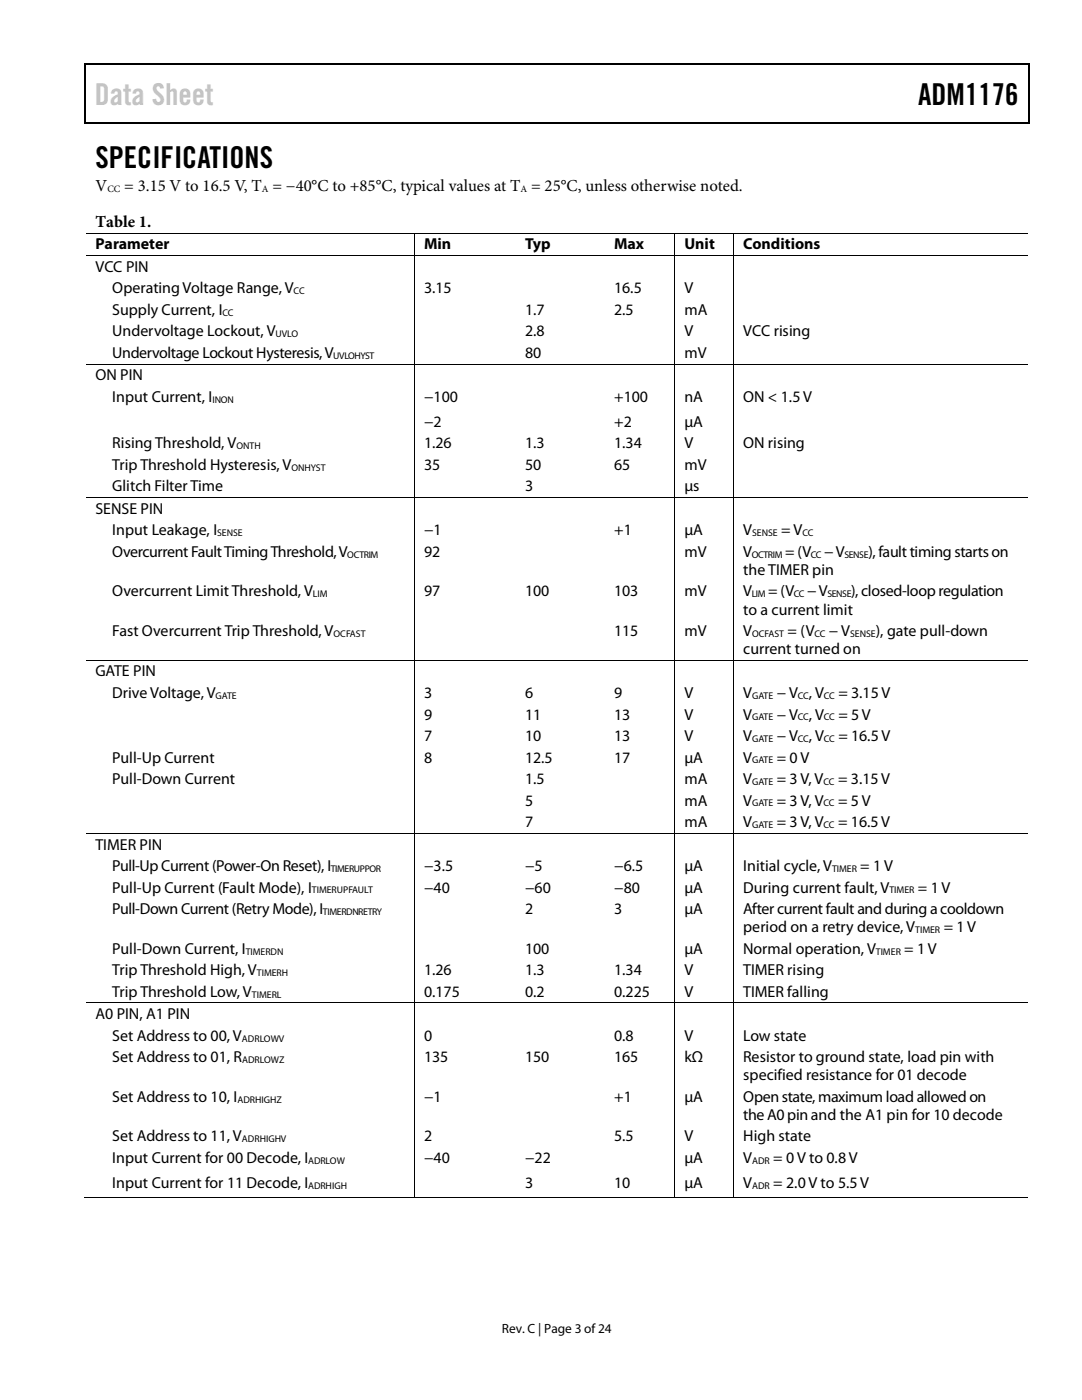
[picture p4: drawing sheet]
<svg xmlns="http://www.w3.org/2000/svg" width="216mm" height="279mm" viewBox="0 0 216 279" stroke-linecap="round" stroke-linejoin="round" font-family="sans-serif">
<defs><g id="words">
<text font-size="6" fill="#c1c1c1" x="18.9" y="20.9">Data Sheet</text>
<g font-size="6">
<text x="183.2" y="20.9">ADM1176</text>
<text x="19" y="33.6">SPECIFICATIONS</text>
</g>
<g font-size="3.3">
<text x="19" y="38.1">V</text>
<text x="24.8" y="38.1">= 3.15 V to 16.5 V, T = −40°C to +85°C, typical values at T = 25°C, unless otherwise noted.</text>
<text x="19.1" y="45.2">Table 1.</text>
</g>
<g font-size="3.2">
<text x="19" y="49.8">Parameter</text>
<text x="84.6" y="49.8">Min</text>
<text x="104.8" y="49.8">Typ</text>
<text x="122.6" y="49.8">Max</text>
<text x="136.6" y="49.8">Unit</text>
<text x="148.3" y="49.8">Conditions</text>
<text x="19" y="54.3">VCC PIN</text>
<text x="22.4" y="58.5">Operating Voltage Range, V</text>
<text x="84.6" y="58.5">3.15</text>
<text x="122.6" y="58.5">16.5</text>
<text x="136.6" y="58.5">V</text>
<text x="22.4" y="62.9">Supply Current, I</text>
<text x="104.8" y="62.9">1.7</text>
<text x="122.6" y="62.9">2.5</text>
<text x="136.6" y="62.9">mA</text>
<text x="22.4" y="67.1">Undervoltage Lockout, V</text>
<text x="22.4" y="71.5">Undervoltage Lockout Hysteresis, V</text>
<text x="104.8" y="67.1">2.8</text>
<text x="104.8" y="71.5">80</text>
<text x="136.6" y="67.1">V</text>
<text x="136.6" y="71.5">mV</text>
<text x="148.3" y="67.1">VCC rising</text>
<text x="19" y="75.9">ON PIN</text>
<text x="22.4" y="80.2">Input Current, I</text>
<text x="84.6" y="80.2">−100</text>
<text x="122.6" y="80.2">+100</text>
<text x="136.6" y="80.2">nA</text>
<text x="148.3" y="80.2">ON &lt; 1.5 V</text>
<text x="22.4" y="89.5">Rising Threshold, V</text>
<text x="84.6" y="85.2">−2</text>
<text x="84.6" y="89.5">1.26</text>
<text x="104.8" y="89.5">1.3</text>
<text x="122.6" y="89.5">1.34</text>
<text x="122.6" y="85.2">+2</text>
<text x="136.6" y="89.5">V</text>
<text x="136.6" y="85.2">µA</text>
<text x="148.3" y="89.5">ON rising</text>
<text x="22.4" y="93.8">Trip Threshold Hysteresis, V</text>
<text x="84.6" y="93.8">35</text>
<text x="104.8" y="93.8">50</text>
<text x="122.6" y="93.8">65</text>
<text x="136.6" y="93.8">mV</text>
<text x="22.4" y="98.1">Glitch Filter Time</text>
<text x="104.8" y="98.1">3</text>
<text x="136.6" y="98.1">µs</text>
<text x="19" y="102.6">SENSE PIN</text>
<text x="22.4" y="106.8">Input Leakage, I</text>
<text x="84.6" y="106.8">−1</text>
<text x="122.6" y="106.8">+1</text>
<text x="136.6" y="106.8">µA</text>
<text x="148.3" y="106.8">V</text>
<text x="155.9" y="106.8">= V</text>
<text x="22.4" y="111.2">Overcurrent Fault Timing Threshold, V</text>
<text x="84.6" y="111.2">92</text>
<text x="136.6" y="111.2">mV</text>
<text x="148.3" y="111.2">V</text>
<text x="156.7" y="111.2">= (V</text>
<text x="164.5" y="111.2">− V</text>
<text x="173.3" y="111.2">), fault timing starts on</text>
<text x="22.4" y="119">Overcurrent Limit Threshold, V</text>
<text x="84.6" y="119">97</text>
<text x="104.8" y="119">100</text>
<text x="122.6" y="119">103</text>
<text x="136.6" y="119">mV</text>
<text x="148.3" y="114.8">the TIMER pin</text>
<text x="148.3" y="119">V</text>
<text x="153.3" y="119">= (V</text>
<text x="161.1" y="119">− V</text>
<text x="169.8" y="119">), closed-loop regulation</text>
<text x="148.3" y="122.6">to a current limit</text>
<text x="22.4" y="126.9">Fast Overcurrent Trip Threshold, V</text>
<text x="122.6" y="126.9">115</text>
<text x="136.6" y="126.9">mV</text>
<text x="148.3" y="126.9">V</text>
<text x="148.3" y="130.6">current turned on</text>
<text x="157.1" y="126.9">= (V</text>
<text x="165.4" y="126.9">− V</text>
<text x="174.8" y="126.9">), gate pull-down</text>
<text x="19" y="135">GATE PIN</text>
<text x="22.4" y="139.3">Drive Voltage, V</text>
<text x="84.6" y="139.3">3</text>
<text x="84.6" y="143.6">9</text>
<text x="104.8" y="139.3">6</text>
<text x="104.8" y="143.6">11</text>
<text x="122.6" y="139.3">9</text>
<text x="122.6" y="143.6">13</text>
<text x="136.6" y="139.3">V</text>
<text x="136.6" y="143.6">V</text>
<text x="148.3" y="139.3">V</text>
<text x="148.3" y="143.6">V</text>
<text x="155" y="139.3">− V , V</text>
<text x="155" y="143.6">− V , V</text>
<text x="167.3" y="139.3">= 3.15 V</text>
<text x="167.3" y="143.6">= 5 V</text>
<text x="84.6" y="147.9">7</text>
<text x="104.8" y="147.9">10</text>
<text x="122.6" y="147.9">13</text>
<text x="136.6" y="147.9">V</text>
<text x="148.3" y="147.9">V</text>
<text x="155" y="147.9">− V , V</text>
<text x="167.3" y="147.9">= 16.5 V</text>
<text x="22.4" y="152.2">Pull-Up Current</text>
<text x="84.6" y="152.2">8</text>
<text x="104.8" y="152.2">12.5</text>
<text x="122.6" y="152.2">17</text>
<text x="136.6" y="152.2">µA</text>
<text x="148.3" y="152.2">V</text>
<text x="155" y="152.2">= 0 V</text>
<text x="22.4" y="156.5">Pull-Down Current</text>
<text x="104.8" y="156.5">1.5</text>
<text x="104.8" y="160.8">5</text>
<text x="136.6" y="156.5">mA</text>
<text x="136.6" y="160.8">mA</text>
<text x="148.3" y="156.5">V</text>
<text x="148.3" y="160.8">V</text>
<text x="155" y="156.5">= 3 V, V</text>
<text x="155" y="160.8">= 3 V, V</text>
<text x="167.2" y="156.5">= 3.15 V</text>
<text x="167.2" y="160.8">= 5 V</text>
<text x="104.8" y="165.1">7</text>
<text x="136.6" y="165.1">mA</text>
<text x="148.3" y="165.1">V</text>
<text x="155" y="165.1">= 3 V, V</text>
<text x="167.2" y="165.1">= 16.5 V</text>
<text x="19" y="169.5">TIMER PIN</text>
<text x="22.4" y="173.8">Pull-UpCurrent (Power-On Reset), I</text>
<text x="84.6" y="173.8">−3.5</text>
<text x="104.8" y="173.8">−5</text>
<text x="122.6" y="173.8">−6.5</text>
<text x="136.6" y="173.8">µA</text>
<text x="148.3" y="173.8">Initial cycle, V</text>
<text x="171.7" y="173.8">= 1 V</text>
<text x="22.4" y="178.1">Pull-Up Current (Fault Mode), I</text>
<text x="84.6" y="178.1">−40</text>
<text x="104.8" y="178.1">−60</text>
<text x="122.6" y="178.1">−80</text>
<text x="136.6" y="178.1">µA</text>
<text x="148.3" y="178.1">During current fault, V</text>
<text x="183.1" y="178.1">= 1 V</text>
<text x="22.4" y="182.4">Pull-Down Current (Retry Mode), I</text>
<text x="104.8" y="182.4">2</text>
<text x="122.6" y="182.4">3</text>
<text x="136.6" y="182.4">µA</text>
<text x="148.3" y="182.4">After current fault andduring acooldown</text>
<text x="22.4" y="190.3">Pull-Down Current, I</text>
<text x="104.8" y="190.3">100</text>
<text x="136.6" y="190.3">µA</text>
<text x="148.3" y="186.1">period on a retry device, V</text>
<text x="148.3" y="190.3">Normal operation, V</text>
<text x="180.4" y="190.3">= 1 V</text>
<text x="188.3" y="186.1">= 1 V</text>
<text x="22.4" y="194.6">Trip Threshold High, V</text>
<text x="84.6" y="194.6">1.26</text>
<text x="104.8" y="194.6">1.3</text>
<text x="122.6" y="194.6">1.34</text>
<text x="136.6" y="194.6">V</text>
<text x="148.3" y="194.6">TIMER rising</text>
<text x="19" y="203.4">A0 PIN, A1 PIN</text>
<text x="22.4" y="198.9">Trip Threshold Low, V</text>
<text x="84.6" y="198.9">0.175</text>
<text x="104.8" y="198.9">0.2</text>
<text x="122.6" y="198.9">0.225</text>
<text x="136.6" y="198.9">V</text>
<text x="148.3" y="198.9">TIMER falling</text>
<text x="22.4" y="207.7">Set Address to 00, V</text>
<text x="84.6" y="207.7">0</text>
<text x="122.6" y="207.7">0.8</text>
<text x="136.6" y="207.7">V</text>
<text x="148.3" y="207.7">Low state</text>
<text x="22.4" y="212">Set Address to 01, R</text>
<text x="84.6" y="212">135</text>
<text x="104.8" y="212">150</text>
<text x="122.6" y="212">165</text>
<text x="136.6" y="212">kΩ</text>
<text x="148.3" y="212">Resistor to ground state, load pin with</text>
<text x="148.3" y="215.6">specified resistance for 01 decode</text>
<text x="22.4" y="219.9">Set Address to 10, I</text>
<text x="84.6" y="219.9">−1</text>
<text x="122.6" y="219.9">+1</text>
<text x="136.6" y="219.9">µA</text>
<text x="148.3" y="219.9">Open state, maximum load allowed on</text>
<text x="22.4" y="227.8">Set Address to 11, V</text>
<text x="84.6" y="227.8">2</text>
<text x="122.6" y="227.8">5.5</text>
<text x="136.6" y="227.8">V</text>
<text x="148.3" y="223.5">the A0 pinand the A1 pin for 10 decode</text>
<text x="148.3" y="227.8">High state</text>
<text x="22.4" y="232.1">Input Current for 00 Decode, I</text>
<text x="84.6" y="232.1">−40</text>
<text x="104.8" y="232.1">−22</text>
<text x="136.6" y="232.1">µA</text>
<text x="148.3" y="232.1">V</text>
<text x="154.3" y="232.1">= 0 V to 0.8 V</text>
<text x="22.4" y="237">Input Current for 11 Decode, I</text>
<text x="104.8" y="237">3</text>
<text x="122.6" y="237">10</text>
<text x="136.6" y="237">µA</text>
<text x="148.3" y="237">V</text>
<text x="154.3" y="237">= 2.0 V to 5.5 V</text>
</g>
<text font-size="2.7" x="100.2" y="266">Rev. C | Page 3 of24</text>
<g font-size="1.9">
<text x="21.4" y="38.3">CC</text>
<text x="52.2" y="38.3">A</text>
<text x="103.8" y="38.3">A</text>
<text x="58.6" y="58.7">CC</text>
<text x="44.4" y="63">CC</text>
<text x="55" y="67.3">UVLO</text>
<text x="66.5" y="71.6">UVLOHYST</text>
<text x="42.4" y="80.4">INON</text>
<text x="47.2" y="89.7">ONTH</text>
<text x="58.2" y="94">ONHYST</text>
<text x="43.3" y="107">SENSE</text>
<text x="150.1" y="107">SENSE</text>
<text x="160.1" y="107">CC</text>
<text x="69.3" y="111.3">OCTRIM</text>
<text x="150" y="111.3">OCTRIM</text>
<text x="161.8" y="111.3">CC</text>
<text x="168.5" y="111.3">SENSE</text>
<text x="62.4" y="119.2">LIM</text>
<text x="150" y="119.2">LIM</text>
<text x="158.4" y="119.2">CC</text>
<text x="165.1" y="119.2">SENSE</text>
<text x="66.5" y="127.1">OCFAST</text>
<text x="150.1" y="127.1">OCFAST</text>
<text x="162.5" y="127.1">CC</text>
<text x="169.6" y="127.1">SENSE</text>
<text x="43" y="139.4">GATE</text>
<text x="150.1" y="139.4">GATE</text>
<text x="150.1" y="143.8">GATE</text>
<text x="159.2" y="139.4">CC</text>
<text x="159.2" y="143.8">CC</text>
<text x="164.4" y="139.4">CC</text>
<text x="164.4" y="143.8">CC</text>
<text x="150.1" y="148">GATE</text>
<text x="159.2" y="148">CC</text>
<text x="164.4" y="148">CC</text>
<text x="150.1" y="152.4">GATE</text>
<text x="150.1" y="156.6">GATE</text>
<text x="150.1" y="161">GATE</text>
<text x="164.3" y="156.6">CC</text>
<text x="164.3" y="161">CC</text>
<text x="150.1" y="165.2">GATE</text>
<text x="164.3" y="165.2">CC</text>
<text x="66" y="174">TIMERUPPOR</text>
<text x="166" y="174">TIMER</text>
<text x="62.2" y="178.3">TIMERUPFAULT</text>
<text x="177.5" y="178.3">TIMER</text>
<text x="64.4" y="182.6">TIMERDNRETRY</text>
<text x="49" y="190.5">TIMERDN</text>
<text x="174.8" y="190.5">TIMER</text>
<text x="182.6" y="186.2">TIMER</text>
<text x="51.3" y="194.8">TIMERH</text>
<text x="50.2" y="199.1">TIMERL</text>
<text x="48.3" y="207.9">ADRLOWV</text>
<text x="48.3" y="212.1">ADRLOWZ</text>
<text x="47.4" y="220">ADRHIGHZ</text>
<text x="48.3" y="227.9">ADRHIGHV</text>
<text x="61.5" y="232.2">ADRLOW</text>
<text x="150.1" y="232.2">ADR</text>
<text x="61.5" y="237.2">ADRHIGH</text>
<text x="150.1" y="237.2">ADR</text>
</g>
</g></defs>
<g fill="#000">
<path d="M16.9 12.7h.2v1h-.2zM16.9 12.7h.2v.3h-.2zM82.5 12.7h.3v.3h-.3zM205.1 12.7h.3v1h-.3zM205.1 12.7h.3v.3h-.3zM16.9 24.4h.2v.2h-.2zM82.3 24.4h.2v.2h-.2zM205.1 24.4h.3v.2h-.3zM82.6 46.4h.2v.2h-.2zM82.6 51h.2v.1h-.2zM102.9 46.4h.1v.2h-.1zM102.9 51h.1v.1h-.1z"/>
<path d="M120.6 46.4h.2v.2h-.2zM120.6 51h.2v.1h-.2zM134.6 46.4h.1v.2h-.1zM134.6 51h.1v.1h-.1zM146.3 46.4h.2v.2h-.2zM146.3 51h.2v.1h-.2zM82.6 72.6h.2v.2h-.2zM102.9 72.6h.1v.2h-.1zM120.6 72.6h.2v.2h-.2zM134.6 72.6h.1v.2h-.1zM146.3 72.6h.2v.2h-.2zM82.6 99.3h.2v.1h-.2z"/>
<path d="M102.9 99.3h.1v.1h-.1zM120.6 99.3h.2v.1h-.2zM134.6 99.3h.1v.1h-.1zM146.3 99.3h.2v.1h-.2zM82.6 131.7h.2v.2h-.2zM102.9 131.7h.1v.2h-.1zM120.6 131.7h.2v.2h-.2zM134.6 131.7h.1v.2h-.1zM146.3 131.7h.2v.2h-.2zM82.6 166.2h.2v.2h-.2zM102.9 166.2h.1v.2h-.1zM120.6 166.2h.2v.2h-.2z"/>
<path d="M134.6 166.2h.1v.2h-.1zM146.3 166.2h.2v.2h-.2zM82.6 200.1h.2v.1h-.2zM102.9 200.1h.1v.1h-.1zM120.6 200.1h.2v.1h-.2zM134.6 200.1h.1v.1h-.1zM146.3 200.1h.2v.1h-.2zM82.6 238.9h.2v.2h-.2zM102.6 238.9h.2v.2h-.2zM120.4 238.9h.2v.2h-.2zM134.6 238.9h.1v.2h-.1zM146.3 238.9h.2v.2h-.2z"/>
</g>
<path d="M17 13.7v10.7M17.1 12.8h65.4M82.8 12.8h122.3M205.2 13.7v10.7M17.1 24.5h188" fill="none" stroke="#000" stroke-width=".25"/>
<g fill="none" stroke="#000" stroke-width=".2">
<path d="M17.1 46.5h65.5M17.1 51.1h65.5M82.7 46.6v4.4M82.7 51.1v21.5M82.8 46.5h20.1M82.8 51.1h20.1M103 46.5h17.6M103 51.1h17.6M120.8 46.5h13.8M120.8 51.1h13.8M134.7 46.6v4.4M134.7 51.1v21.5"/>
<path d="M134.7 46.5h11.6M134.7 51.1h11.6M146.4 46.6v4.4M146.4 51.1v21.5M146.5 46.5h58.6M146.5 51.1h58.6M17.1 72.7h65.5M82.7 72.8v26.5M82.8 72.7h20.1M103 72.7h17.6M120.8 72.7h13.8M134.7 72.8v26.5"/>
<path d="M134.7 72.7h11.6M146.4 72.8v26.5M146.5 72.7h58.6M17.1 99.4h65.5M82.7 99.4v32.3M82.8 99.4h20.1M103 99.4h17.6M120.8 99.4h13.8M134.7 99.4v32.3M134.7 99.4h11.6M146.4 99.4v32.3M146.5 99.4h58.6"/>
<path d="M17.1 131.8h65.5M82.7 131.9v34.3M82.8 131.8h20.1M103 131.8h17.6M120.8 131.8h13.8M134.7 131.9v34.3M134.7 131.8h11.6M146.4 131.9v34.3M146.5 131.8h58.6M17.1 166.3h65.5M82.7 166.4v33.7M82.8 166.3h20.1"/>
<path d="M103 166.3h17.6M120.8 166.3h13.8M134.7 166.4v33.7M134.7 166.3h11.6M146.4 166.4v33.7M146.5 166.3h58.6M17.1 200.2h65.5M82.7 200.2v38.7M82.8 200.2h20.1M103 200.2h17.6M120.8 200.2h13.8M134.7 200.2v38.7"/>
<path d="M134.7 200.2h11.6M146.4 200.2v38.7M146.5 200.2h58.6M16.9 239h65.7M82.8 239h51.8M134.7 239h11.6M146.5 239h58.6"/>
</g>
<use href="#words"/>
</svg>
